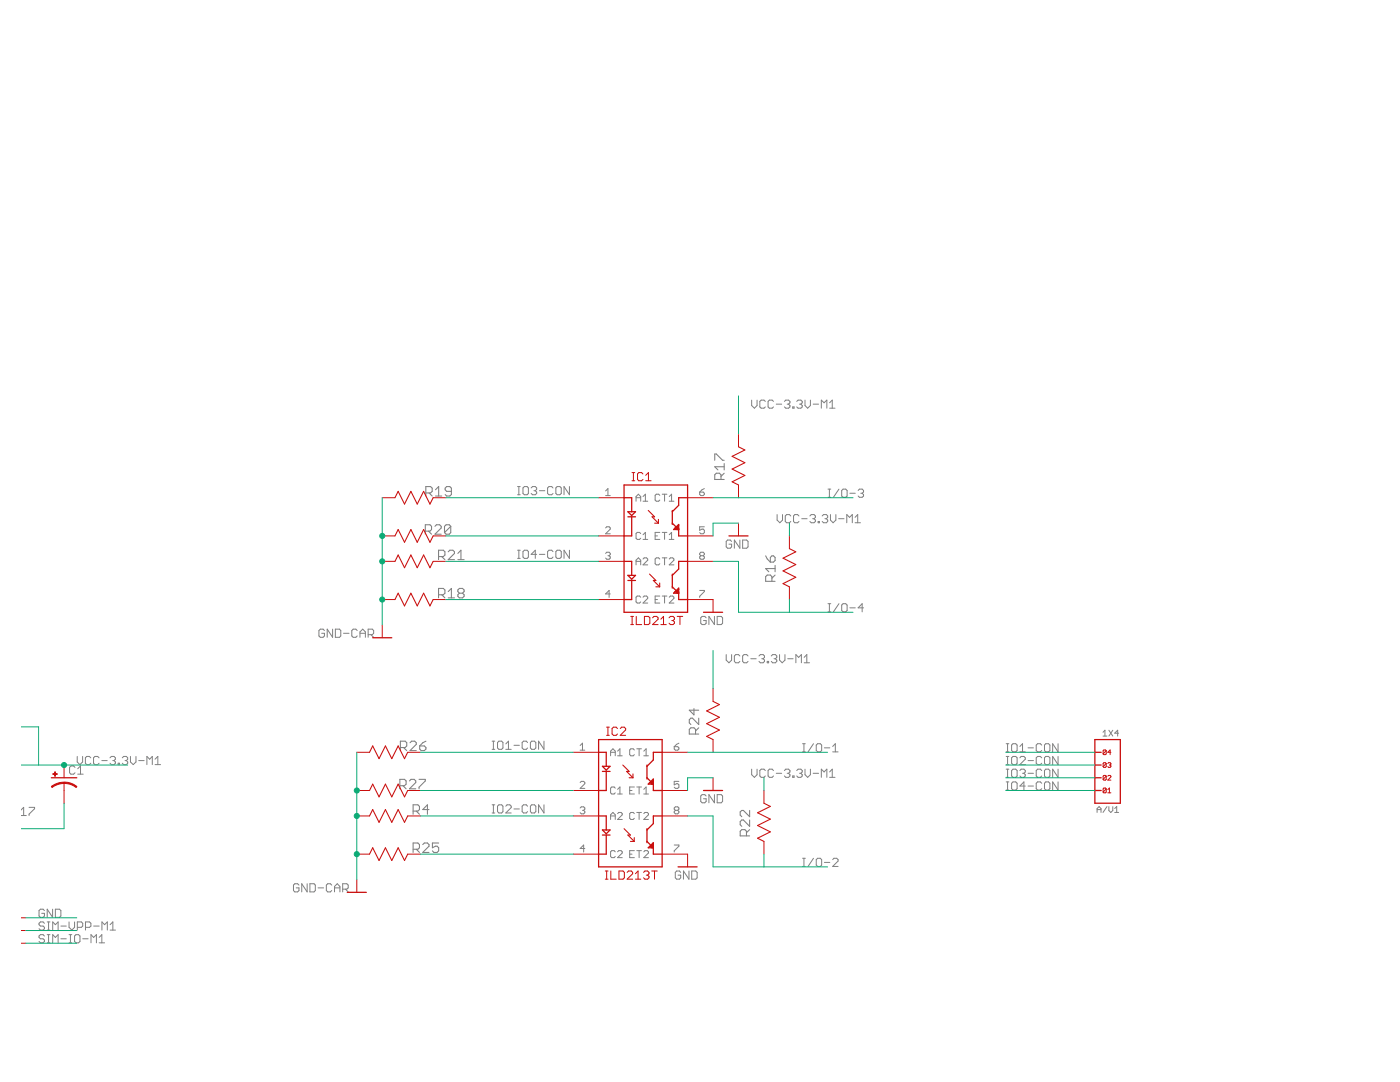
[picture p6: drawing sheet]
<svg xmlns="http://www.w3.org/2000/svg" width="279mm" height="216mm" viewBox="0 0 279 216" stroke-linecap="round" stroke-linejoin="round" font-family="sans-serif">
<g fill="none" stroke="#808080" stroke-width=".2">
<path d="M150 79.8v1.1l.6 .5 .5-.5v-1.1M160.7 79.8v1.1l.5 .5 .5-.5v-1.1M103.3 98.7h.5M103.3 97.1h.5M103.5 97.1v1.6M104.4 97.4l.2-.3h.6l.3 .3v1.1l-.3 .2h-.6l-.2-.2zM106 97.4l.3-.3h.5l.3 .3v.2l-.3 .3M106.6 97.9h.2M106.8 97.9l.3 .3v.3l-.3 .2h-.5l-.3-.2M107.7 97.9h1M110.4 97.4l-.3-.3h-.5l-.3 .3v1.1l.3 .2h.5l.3-.2M111.2 97.1h.5l.3 .3v1.1l-.3 .2h-.5l-.3-.2v-1.1z"/>
<path d="M113.6 97.1v1.6l-1-1.6v1.6M120.9 98l.4-.5v1.4M120.9 98.9h.9M126.9 99.3h1M128.3 99.1l.5-.5v1.4M131.7 98.8l-.3-.2h-.4l-.3 .2v1l.3 .2h.4l.3-.2M132.2 98.6h.9M132.6 98.6v1.4M133.6 99.1l.4-.5v1.4M139.6 98.2h.7l.3 .2v.3l-.3 .2h-.4l-.3-.2zM140.6 97.5l-1 .7M152.7 80.1l-.2-.3h-.6l-.3 .3v1.1l.3 .2h.6l.2-.2"/>
<path d="M154.4 80.1l-.3-.3h-.6l-.2 .3v1.1l.2 .2h.6l.3-.2M154.9 80.6h1.1M156.5 80.1l.3-.3h.6l.2 .3v.3l-.2 .2M157.1 80.6h.3M157.4 80.6l.2 .3v.3l-.2 .2h-.6l-.3-.2M158.2 81.2h.3v.2h-.3zM159 80.1l.3-.3h.5l.3 .3v.3l-.3 .2M159.6 80.6h.2M159.8 80.6l.3 .3v.3l-.3 .2h-.5l-.3-.2M162.3 80.6h1.1M163.9 81.4v-1.6l.6 .6 .5-.6v1.6M165.2 99.2h.6"/>
<path d="M165.2 97.6h.6M165.5 97.6v1.6M165.6 80.4l.5-.6v1.6M165.6 81.4h1M167.4 97.6l-1.1 1.6M168 97.9l.3-.3h.5l.3 .3v1.1l-.3 .2h-.5l-.3-.2zM169.6 98.4h1.1M171.3 97.9l.2-.3h.6l.2 .3v.2l-.2 .3M171.8 98.4h.3M172.1 98.4l.2 .3v.3l-.2 .2h-.6l-.2-.2M103.3 111.4h.5M103.3 109.8h.5"/>
<path d="M103.5 109.8v1.6M104.6 109.8h.6l.3 .3v1l-.3 .3h-.6l-.2-.3v-1zM107.1 110.6h-1.1l.8-.8v1.6M107.7 110.6h1M110.4 110.1l-.3-.3h-.5l-.3 .3v1l.3 .3h.5l.3-.3M111.2 109.8h.5l.3 .3v1l-.3 .3h-.5l-.3-.3v-1zM113.6 109.8v1.6l-1-1.6v1.6M120.9 110.4l.2-.2h.5l.2 .2v.3l-.2 .2M120.9 105.3l.2-.2h.5l.2 .2v.3l-.9 .9h.9M121.3 110.9h.3M121.6 110.9l.2 .2v.3l-.2 .2h-.5l-.2-.2M121.8 118.5h-.9l.7-.7v1.4"/>
<path d="M126.9 100v-.9l.5-.5 .5 .5v.9M126.9 112.7v-.9l.5-.5 .5 .5v.9M126.9 112h1M127.9 119.2l-.3-.3h-.4l-.3 .3v.9l.3 .2h.4l.3-.2M127.9 106.5l-.3-.3h-.4l-.3 .3v.9l.3 .2h.4l.3-.2M128.3 119.2l.3-.3h.4l.3 .3v.2l-1 .9h1M128.3 111.5l.3-.2h.4l.3 .2v.3l-1 .9h1M128.3 107.6h1M128.3 106.7l.5-.5v1.4M128.3 100h1M130.7 119.6h.5M130.7 106.9h.5"/>
<path d="M131.7 118.9h-1v1.4h1M131.7 111.5l-.3-.2h-.4l-.3 .2v1l.3 .2h.4l.3-.2M131.7 106.2h-1v1.4h1M132.2 118.9h.9M132.2 111.3h.9M132.2 106.2h.9M132.6 106.2v1.4M132.6 111.3v1.4M132.6 118.9v1.4M133.6 119.2l.2-.3h.5l.2 .3v.2l-.9 .9h.9M133.6 111.5l.2-.2h.5l.2 .2v.3l-.9 .9h.9M133.6 107.6h.9"/>
<path d="M133.6 100h.9M133.6 106.7l.4-.5v1.4M139.6 117.8h1v.2l-1 1v.2M139.9 110.9l-.3-.2v-.3l.3-.2h.4l.3 .2v.3l-.3 .2M139.9 110.9h.4M139.9 110.9l-.3 .2v.3l.3 .2h.4l.3-.2v-.3l-.3-.2M140.6 105.1h-1v.7l.7-.2 .3 .2v.5l-.3 .2h-.4l-.3-.2M146 108l-.3-.2h-.5l-.3 .2v1.1l.3 .3h.5l.3-.3v-.5h-.5M147.7 107.8v1.6l-1.1-1.6v1.6M148.2 107.8h.8l.3 .2v1.1l-.3 .3h-.8zM155.1 102.7v1.1l.5 .5 .6-.5v-1.1M157.8 103l-.3-.3h-.5l-.3 .3v1.1l.3 .2h.5l.3-.2"/>
<path d="M159.4 103l-.2-.3h-.6l-.2 .3v1.1l.2 .2h.6l.2-.2M160 103.5h1.1M161.6 103l.3-.3h.6l.2 .3v.2l-.2 .3M162.2 103.5h.3M162.5 103.5l.2 .3v.3l-.2 .2h-.6l-.3-.2M163.3 104.1h.2v.2h-.2zM164.1 103l.3-.3h.5l.3 .3v.2l-.3 .3M164.6 103.5h.3M164.9 103.5l.3 .3v.3l-.3 .2h-.5l-.3-.2M165.7 102.7v1.1l.6 .5 .5-.5v-1.1M167.4 103.5h1M169 104.3v-1.6l.5 .5 .6-.5v1.6"/>
<path d="M170.6 104.3h1.1M170.6 103.2l.6-.5v1.6M64.7 125.8l-.2-.3h-.6l-.3 .3v1.1l.3 .3h.6l.2-.3v-.5h-.5M66.4 125.5v1.7l-1.1-1.7v1.7M66.9 125.5h.9l.2 .3v1.1l-.2 .3h-.9zM68.6 126.4h1.1M71.3 125.8l-.3-.3h-.5l-.3 .3v1.1l.3 .3h.5l.3-.3M71.8 126.4h1.1M71.8 127.2v-1.1l.6-.6 .5 .6v1.1M73.5 126.6h.8l.3-.2v-.6l-.3-.3h-.8v1.7M74 126.6l.6 .6M140.9 123.3l-.2-.3h-.6l-.3 .3v1.1l.3 .2h.6l.2-.2v-.6h-.5"/>
<path d="M142.6 123v1.6l-1.1-1.6v1.6M143.1 123h.8l.3 .3v1.1l-.3 .2h-.8zM144.9 130.6v1.1l.6 .5 .5-.5v-1.1M147.7 130.9l-.3-.3h-.6l-.2 .3v1.1l.2 .2h.6l.3-.2M149.3 130.9l-.3-.3h-.5l-.3 .3v1.1l.3 .2h.5l.3-.2M149.8 131.4h1.1M151.5 130.9l.2-.3h.6l.3 .3v.3l-.3 .2M152 131.4h.3M152.3 131.4l.3 .3v.3l-.3 .2h-.6l-.2-.2M153.1 132h.3v.2h-.3zM153.9 130.9l.3-.3h.5l.3 .3v.3l-.3 .2M154.5 131.4h.2"/>
<path d="M154.7 131.4l.3 .3v.3l-.3 .2h-.5l-.3-.2M155.6 130.6v1.1l.5 .5 .6-.5v-1.1M157.2 131.4h1.1M158.8 132.2v-1.6l.6 .6 .5-.6v1.6M160.5 132.2h1.1M160.5 131.2l.5-.6v1.6M165.2 122.1h.6M165.2 120.5h.6M165.5 120.5v1.6M167.4 120.5l-1.1 1.6M168.3 120.5h.5l.3 .2v1.1l-.3 .3h-.5l-.3-.3v-1.1zM169.6 121.3h1.1"/>
<path d="M172.3 121.3h-1l.8-.8v1.6M15 153.1l-.3-.3h-.6l-.2 .3v1.1l.2 .3h.6l.3-.3M15.4 150.9v1.1l.5 .6 .6-.6v-1.1M15.5 154.5h1.1M15.5 153.4l.6-.6v1.7M18.1 151.2l-.3-.3h-.5l-.3 .3v1.1l.3 .3h.5l.3-.3M19.8 151.2l-.3-.3h-.6l-.2 .3v1.1l.2 .3h.6l.3-.3M20.3 151.8h1.1M21.9 151.2l.3-.3h.6l.2 .3v.3l-.2 .3M22.5 151.8h.3M22.8 151.8l.2 .2v.3l-.2 .3h-.6l-.3-.3M23.6 152.3h.3v.3h-.3z"/>
<path d="M24.4 151.2l.3-.3h.5l.3 .3v.3l-.3 .3M25 151.8h.2M25.2 151.8l.3 .2v.3l-.3 .3h-.5l-.3-.3M26 150.9v1.1l.6 .6 .5-.6v-1.1M27.7 151.8h1.1M29.3 152.6v-1.7l.6 .6 .5-.6v1.7M30.9 152.6h1.1M30.9 151.5l.6-.6v1.7M98.2 149.5h.5M98.2 147.9h.5M98.5 147.9v1.6M99.3 148.2l.3-.3h.5l.3 .3v1l-.3 .3h-.5l-.3-.3z"/>
<path d="M100.9 149.5h1.1M100.9 148.4l.6-.5v1.6M102.6 148.7h1.1M105.3 148.2l-.3-.3h-.5l-.3 .3v1l.3 .3h.5l.3-.3M106.1 147.9h.6l.2 .3v1l-.2 .3h-.6l-.2-.3v-1zM108.6 147.9v1.6l-1.1-1.6v1.6M115.8 156.1l.2-.2h.5l.2 .2v.3l-.9 .9h.9M115.8 148.8l.4-.5v1.4M115.8 149.7h.9M121.9 150.8v-.9l.4-.5 .5 .5v.9M121.9 150.1h.9M122.8 157.3l-.2-.3h-.5l-.2 .3v.9l.2 .2h.5l.2-.2"/>
<path d="M123.3 158.4h.9M123.3 157.5l.4-.5v1.4M123.3 149.9l.4-.5v1.4M123.3 150.8h.9M125.7 157.7h.4M126.6 157h-.9v1.4h.9M126.6 149.6l-.2-.2h-.5l-.2 .2v1l.2 .2h.5l.2-.2M127.1 157h.9M127.1 149.4h.9M127.6 149.4v1.4M127.6 157v1.4M128.5 158.4h.9"/>
<path d="M128.5 150.8h.9M128.5 157.5l.4-.5v1.4M128.5 149.9l.4-.5v1.4M134.6 149h.7l.2 .2v.3l-.2 .2h-.5l-.2-.2zM135.5 155.9h-.9v.7l.4-.2h.3l.2 .2v.5l-.2 .2h-.5l-.2-.2M135.5 148.3l-.9 .7M140.9 158.8l-.2-.2h-.6l-.3 .2v1.1l.3 .3h.6l.2-.3v-.5h-.5M142.6 158.6v1.6l-1.1-1.6v1.6M143.1 158.6h.8l.3 .2v1.1l-.3 .3h-.8zM150 153.5v1.1l.6 .5 .5-.5v-1.1M152.7 153.8l-.2-.3h-.6l-.3 .3v1l.3 .3h.6l.2-.3M154.4 153.8l-.3-.3h-.6l-.2 .3v1l.2 .3h.6l.3-.3"/>
<path d="M154.9 154.3h1.1M156.5 153.8l.3-.3h.6l.2 .3v.2l-.2 .3M157.1 154.3h.3M157.4 154.3l.2 .3v.2l-.2 .3h-.6l-.3-.3M158.2 154.8h.3v.3h-.3zM159 153.8l.3-.3h.5l.3 .3v.2l-.3 .3M159.6 154.3h.2M159.8 154.3l.3 .3v.2l-.3 .3h-.5l-.3-.3M160.2 150h.5M160.2 148.4h.5M160.4 148.4v1.6M160.7 153.5v1.1l.5 .5 .5-.5v-1.1"/>
<path d="M162.3 154.3h1.1M162.3 148.4l-1 1.6M162.9 148.7l.3-.3h.5l.3 .3v1.1l-.3 .2h-.5l-.3-.2zM163.9 155.1v-1.6l.6 .5 .5-.5v1.6M164.5 149.2h1.1M165.6 155.1h1M165.6 154l.5-.5v1.6M166.2 150h1.1M166.2 148.9l.5-.5v1.6M200.8 153.5h.5M200.8 155.1h.5M200.8 150.9h.5"/>
<path d="M200.8 152.6h.5M200.8 150h.5M200.8 148.4h.5M200.8 157.6h.5M200.8 156h.5M201.1 148.4v1.6M201.1 150.9v1.7M201.1 153.5v1.6M201.1 156v1.6M201.9 148.7l.3-.3h.5l.3 .3v1.1l-.3 .2h-.5l-.3-.2zM202.2 153.5h.5l.3 .3v1l-.3 .3h-.5l-.3-.3v-1zM202.2 150.9h.5l.3 .3v1.1l-.3 .3h-.5l-.3-.3v-1.1z"/>
<path d="M202.2 156h.5l.3 .3v1.1l-.3 .2h-.5l-.3-.2v-1.1zM203.5 153.8l.3-.3h.5l.3 .3v.2l-.3 .3M203.5 151.2l.3-.3h.5l.3 .3v.3l-1.1 1.1h1.1M203.5 150h1.1M203.5 148.9l.6-.5v1.6M204.1 154.3h.2M204.3 154.3l.3 .3v.2l-.3 .3h-.5l-.3-.3M204.6 156.8h-1.1l.8-.8v1.6M205.2 154.3h1M205.2 151.8h1M205.2 149.2h1M205.2 156.8h1"/>
<path d="M207.9 153.8l-.3-.3h-.5l-.3 .3v1l.3 .3h.5l.3-.3M207.9 151.2l-.3-.3h-.5l-.3 .3v1.1l.3 .3h.5l.3-.3M207.9 148.7l-.3-.3h-.5l-.3 .3v1.1l.3 .2h.5l.3-.2M207.9 156.3l-.3-.3h-.5l-.3 .3v1.1l.3 .2h.5l.3-.2M208.7 153.5h.6l.2 .3v1l-.2 .3h-.6l-.3-.3v-1zM208.7 150.9h.6l.2 .3v1.1l-.2 .3h-.6l-.3-.3v-1.1zM208.7 148.4h.6l.2 .3v1.1l-.2 .2h-.6l-.3-.2v-1.1zM208.7 156h.6l.2 .3v1.1l-.2 .2h-.6l-.3-.2v-1.1zM211.2 148.4v1.6l-1.1-1.6v1.6M211.2 150.9v1.7l-1.1-1.7v1.7M211.2 153.5v1.6l-1.1-1.6v1.6M211.2 156v1.6l-1.1-1.6v1.6"/>
<path d="M220.1 146.1l.4-.4v1.2M220.1 146.9h.8M221.3 145.7l.8 1.2M222.1 145.7l-.8 1.2M223.2 146.3h-.7l.6-.6v1.2M4.2 161.6l.5-.5v1.6M4.2 162.7h1M5.8 161.1h1.1v.3l-1.1 1.1v.2M59.7 176.6l-.3-.3h-.6l-.2 .3v1.1l.2 .3h.6l.3-.3v-.5h-.6M61.3 176.3v1.7l-1.1-1.7v1.7M61.8 176.3h.9l.2 .3v1.1l-.2 .3h-.9zM63.5 177.2h1.1"/>
<path d="M66.2 176.6l-.3-.3h-.5l-.3 .3v1.1l.3 .3h.5l.3-.3M66.8 177.2h1M66.8 178v-1.1l.5-.6 .5 .6v1.1M68.4 177.4h.8l.3-.2v-.6l-.3-.3h-.8v1.7M68.9 177.4l.6 .6M98.2 162.2h.5M98.2 160.6h.5M98.5 160.6v1.6M99.6 160.6h.5l.3 .3v1l-.3 .3h-.5l-.3-.3v-1zM100.9 160.9l.3-.3h.5l.3 .3v.2l-1.1 1.1h1.1M102.6 161.4h1.1M105.3 160.9l-.3-.3h-.5l-.3 .3v1l.3 .3h.5l.3-.3"/>
<path d="M106.1 160.6h.6l.2 .3v1l-.2 .3h-.6l-.2-.3v-1zM108.6 160.6v1.6l-1.1-1.6v1.6M115.8 161.2l.2-.2h.5l.2 .2v.3l-.2 .2M116.2 161.7h.3M116.5 161.7l.2 .2v.3l-.2 .2h-.5l-.2-.2M116.7 169.3h-.9l.7-.7v1.4M121.9 163.5v-.9l.4-.5 .5 .5v.9M121.9 162.8h.9M122.8 170l-.2-.3h-.5l-.2 .3v.9l.2 .2h.5l.2-.2M123.3 170l.2-.3h.5l.2 .3v.2l-.9 .9h.9M123.3 162.3l.2-.2h.5l.2 .2v.3l-.9 .9h.9M125.7 170.4h.4"/>
<path d="M126.6 169.7h-.9v1.4h.9M126.6 162.3l-.2-.2h-.5l-.2 .2v1l.2 .2h.5l.2-.2M127.1 169.7h.9M127.1 162.1h.9M127.6 162.1v1.4M127.6 169.7v1.4M128.5 170l.2-.3h.5l.2 .3v.2l-.9 .9h.9M128.5 162.3l.2-.2h.5l.2 .2v.3l-.9 .9h.9M134.6 168.6h.9v.2l-.9 1v.2M134.8 161.7l-.2-.2v-.3l.2-.2h.5l.2 .2v.3l-.2 .2M134.8 161.7h.5M134.8 161.7l-.2 .2v.3l.2 .2h.5l.2-.2v-.3l-.2-.2"/>
<path d="M135.8 174.1l-.2-.3h-.6l-.2 .3v1.1l.2 .2h.6l.2-.2v-.6h-.5M137.5 173.8v1.6l-1.1-1.6v1.6M138 173.8h.9l.2 .3v1.1l-.2 .2h-.9zM160.2 172.9h.5M160.2 171.3h.5M160.4 171.3v1.6M162.3 171.3l-1 1.6M162.9 171.5l.3-.2h.5l.3 .2v1.1l-.3 .3h-.5l-.3-.3zM164.5 172.1h1.1M166.2 171.5l.2-.2h.6l.3 .2v.3l-1.1 1.1h1.1M218.9 162.1v-.8l.5-.3 .3 .3v.8M218.9 161.5h.8"/>
<path d="M220.9 161l-.8 1.1M221.3 161v.7l.4 .4 .4-.4v-.7M222.5 162.1h.7M222.5 161.3l.4-.3v1.1M8.9 181.7l-.3-.3h-.5l-.3 .3v1.1l.3 .2h.5l.3-.2v-.6h-.6M8.9 184.2l-.3-.2h-.5l-.3 .2v.3l.3 .3h.5l.3 .2v.3l-.3 .3h-.5l-.3-.3M8.9 186.8l-.3-.3h-.5l-.3 .3v.2l.3 .3h.5l.3 .3v.3l-.3 .2h-.5l-.3-.2M9.4 184h.6M9.4 185.6h.6M9.4 186.5h.6M9.4 188.1h.6M9.7 184v1.6"/>
<path d="M9.7 186.5v1.6M10.5 181.4v1.6l-1.1-1.6v1.6M10.5 185.6v-1.6l.5 .5 .6-.5v1.6M10.5 188.1v-1.6l.5 .5 .6-.5v1.6M11 181.4h.9l.2 .3v1.1l-.2 .2h-.9zM12.1 184.8h1.1M12.1 187.3h1.1M13.8 184v1l.5 .6 .6-.6v-1M13.8 186.5h.5M13.8 188.1h.5M14.1 186.5v1.6M15.2 186.5h.5l.3 .3v1.1l-.3 .2h-.5l-.3-.2v-1.1z"/>
<path d="M15.4 185h.8l.3-.2v-.6l-.3-.2h-.8v1.6M16.5 187.3h1.1M17.1 185h.8l.2-.2v-.6l-.2-.2h-.8v1.6M18.2 188.1v-1.6l.5 .5 .5-.5v1.6M18.7 184.8h1.1M19.8 188.1h1.1M19.8 187l.5-.5v1.6M20.3 185.6v-1.6l.6 .5 .5-.5v1.6M22 185.6h1.1M22 184.5l.5-.5v1.6"/>
</g>
<g fill="none" stroke="#808080" stroke-width=".21">
<path d="M85 98.4h.9l.4-.4v-.6l-.4-.3h-.9v1.9M85.6 98.4l.7 .6M86.9 97.7l.6-.6v1.9M86.9 99h1.3M90.1 98h-1l-.3-.3v-.3l.3-.3h.7l.3 .3v1.3l-.3 .3h-.7l-.3-.3M142.6 91.8v-1.2h.4l1.2 1.2h.3M143.9 95.7v-1l-.3-.3h-.6l-.4 .3v1h1.9M144.5 94.4l-.6 .7M144.5 93.1h-1.9l.7 .7M144.5 92.5v1.3M84.9 106h.9l.3-.3v-.7l-.3-.3h-.9v1.9M85.5 106l.6 .6"/>
<path d="M86.8 105l.3-.3h.6l.4 .3v.3l-1.3 1.3h1.3M87.5 111.1h1l.3-.4v-.6l-.3-.3h-1v1.9M87.5 118.7h1l.3-.3v-.7l-.3-.3h-1v1.9M88.2 118.7l.6 .6M88.2 111.1l.6 .6M89.5 118l.6-.6v1.9M89.5 119.3h1.2M89.5 110.1l.3-.3h.6l.3 .3v.3l-1.2 1.3h1.2M90 105l-.3-.3h-.7l-.3 .3v1.3M90 105v1.3l-.3 .3h-.7l-.3-.3M90 105l-1.3 1.3M91.4 111.7h1.2"/>
<path d="M91.4 110.4l.6-.6v1.9M91.7 118.4l-.3-.4v-.3l.3-.3h.6l.3 .3v.3l-.3 .4M91.7 118.4l-.3 .3v.3l.3 .3h.6l.3-.3v-.3l-.3-.3M91.7 118.4h.6M152.8 110.9l.3 .6 .6 .7M153.7 111.2l.4-.3h.3l.3 .3v.6l-.3 .4h-.7zM154.1 116v-.9l-.4-.4h-.6l-.3 .4v.9h1.9M154.7 114.7l-.6 .7M154.7 113.5h-1.9l.6 .6M154.7 112.8v1.3M79.8 156.8h.9l.3-.3v-.7l-.3-.3h-.9v1.9M79.9 149.2h1l.3-.4v-.6l-.3-.3h-1v1.9"/>
<path d="M80.4 156.8l.6 .6M80.5 149.2l.7 .6M81.7 155.8l.3-.3h.7l.3 .3v.3l-1.3 1.3h1.3M81.8 148.2l.3-.3h.7l.3 .3v.3l-1.3 1.3h1.3M83.6 155.5h1.3v.3l-1.3 1.3v.3M83.8 148.8h.9l.3 .4v.3l-.3 .3h-.6l-.3-.3zM85 147.9l-.6 .3-.6 .6M138.5 141.4v1.2l-.9-.9h1.8M138.8 146.5v-1l-.3-.3h-.6l-.3 .3v1h1.8M139.4 143.3v1.3l-1.2-1.3h-.3l-.3 .3v.7l.3 .3M139.4 145.2l-.6 .7M82.4 161.8h1l.3-.3v-.6l-.3-.3h-1v1.9"/>
<path d="M82.4 169.5h1l.3-.3v-.7l-.3-.3h-1v1.9M83.1 169.5l.6 .6M83.1 161.8l.6 .7M84.4 168.5l.3-.3h.6l.3 .3v.3l-1.2 1.3h1.2M85.6 161.5h-1.2l.9-.9v1.9M87.5 168.2h-1.2v1l.6-.4h.3l.3 .4v.6l-.3 .3h-.6l-.3-.3M149 166.8v-.9l-.3-.4h-.7l-.3 .4v.9h1.9M149.6 161.7v1.3l-1.2-1.3h-.4l-.3 .3v.6l.3 .4M149.6 163.6v1.3l-1.2-1.3h-.4l-.3 .3v.7l.3 .3M149.6 165.5l-.6 .7"/>
</g>
<g fill="none" stroke="#c90d0c" stroke-width=".2">
<path d="M76.3 99.3h2.5M86.4 99.3h2.6M119.5 99.3h5M126.1 95.9h.6M126.1 94.3h.6M126.4 94.3v1.6M128.3 94.6l-.3-.3h-.5l-.3 .3v1.1l.3 .2h.5l.3-.2M128.9 95.9h1M128.9 94.8l.5-.5v1.6M137.2 99.3h5.1M147.4 86.6v2.6M147.4 96.8v2.5"/>
<path d="M76.3 119.6h2.5M76.3 112h2.5M76.3 106.9h2.5M86.4 119.6h2.6M86.4 112h2.6M86.4 106.9h2.6M119.5 119.6h5M119.5 112h5M119.5 106.9h5M137.2 119.6h5.1v2.6M137.2 112h5.1M137.2 106.9h5.1"/>
<path d="M147.4 104.4v2.5M157.5 106.9v2.6M157.5 117.1v2.5M76.3 124.7v2.6M125.9 124.6h.5M125.9 123h.5M126.2 123v1.6M127 123v1.6h1.1M128.6 123h.8l.3 .3v1.1l-.3 .2h-.8zM130.2 123.3l.3-.3h.6l.2 .3v.2l-1.1 1.1h1.1M131.9 124.6h1.1M131.9 123.5l.5-.5v1.6"/>
<path d="M133.5 123.3l.3-.3h.5l.3 .3v.2l-.3 .3M134.1 123.8h.2M134.3 123.8l.3 .3v.3l-.3 .2h-.5l-.3-.2M135.1 123h1.1M135.7 123v1.6M142.3 137.4v2.6M12.8 152.7v2.5M12.8 156.2v4.1M71.2 157.7h2.5M71.2 150.1h2.5M81.4 157.7h2.5M81.4 150.1h2.5"/>
<path d="M114.4 157.7h5.1M114.4 150.1h5.1M121.1 146.7h.5M121.1 145.1h.5M121.3 145.1v1.6M123.2 145.4l-.2-.3h-.6l-.2 .3v1.1l.2 .2h.6l.2-.2M123.8 145.4l.3-.3h.5l.3 .3v.2l-1.1 1.1h1.1M132.1 157.7h5.1M132.1 150.1h5.1M142.3 147.6v2.5M142.3 155.2v2.5M152.5 157.7v2.6"/>
<path d="M220.8 149.8l-.2-.2-.4 .2v.6M220.8 152.3l-.2-.1-.4 .1v.7M220.8 154.9l-.2-.2-.4 .2v.6M220.8 157.4l-.2-.2h-.3l-.1 .2v.7M220.8 149.8v.6l-.2 .2-.4-.2M220.8 152.3v.7l-.2 .1-.4-.1M220.8 154.9v.6l-.2 .2-.4-.2M220.8 157.4v.7l-.2 .1-.4-.1M220.8 157.4l-.6 .7M220.8 154.9l-.6 .6M220.8 152.3l-.6 .7M220.8 149.8l-.6 .6"/>
<path d="M221.1 158.2h.6M221.1 157.6l.3-.4v1M221.1 154.9l.1-.2 .5 .2-.6 .8h.6M221.1 152.3l.5-.1 .1 .1-.1 .4M221.4 152.7h.2M221.6 152.7l.1 .1-.1 .3-.5-.1M221.7 150.1h-.6l.5-.5v1M71.2 170.4h2.5M71.2 162.8h2.5M71.2 175.5v2.6M81.4 170.4h2.5M81.4 162.8h2.5"/>
<path d="M114.4 170.4h5.1M114.4 162.8h5.1M120.8 175.4h.5M120.8 173.8h.5M121.1 173.8v1.6M121.9 173.8v1.6h1.1M123.5 173.8h.8l.3 .3v1.1l-.3 .2h-.8zM125.2 174.1l.2-.3h.6l.3 .3v.2l-1.1 1.1h1.1M126.8 175.4h1.1M126.8 174.3l.5-.5v1.6M128.4 174.1l.3-.3h.5l.3 .3v.2l-.3 .3M129 174.6h.2"/>
<path d="M129.2 174.6l.3 .3v.3l-.3 .2h-.5l-.3-.2M130.1 173.8h1.1M130.6 173.8v1.6M132.1 170.4h5.1v2.6M132.1 162.8h5.1M152.5 167.9v2.5M4.1 183.1h1.1M4.1 185.7h1.1M4.1 188.2h1.1"/>
</g>
<g fill="none" stroke="#c90d0c" stroke-width=".25">
<path d="M124.5 96.8h12.7v25.4h-12.7zM124.5 99.3h1.6v2.8M137.2 99.3h-1.8v1.5l-1.2 1.3M124.5 112h1.6v2.8M125.3 102.1h1.5l-.7 .8zM125.3 103.1h1.5M125.3 114.8h1.5l-.7 .8zM125.3 115.8h1.5M126.1 103.1v3.8h-1.6M126.1 115.8v3.8h-1.6M134.2 104.4l1.2 1.3h-1l1-1.1v2.3h1.8M134.2 117.1l1.2 1.3h-1l1-1.1v2.3h1.8"/>
<path d="M134.2 101.9v2.7M134.2 114.6v2.7M134.7 105.4h.2M134.7 118.1h.2M134.9 105.4l.3 .3v-.5l.2 .2M134.9 118.1l.3 .3v-.5l.2 .2M135.4 104.9l-.5 .5M135.4 117.6l-.5 .5M137.2 112h-1.8v1.5l-1.2 1.3M145.5 106.9h3.8M74.4 127.3h3.8M140.4 122.2h3.8"/>
<path d="M10.2 155.2h5.1M119.5 147.6h12.6v25.4h-12.6zM119.5 150.1h1.5v2.8M120.2 152.9h1.6l-.8 .8zM120.2 153.9h1.6M121 153.9v3.8h-1.5M129.1 155.2l1.3 1.3h-1l1-1.1v2.3h1.7M129.1 152.7v2.7M129.6 156.2h.3M129.9 156.2l.2 .3v-.5l.3 .2M130.4 155.7l-.5 .5M132.1 150.1h-1.7v1.5l-1.3 1.3"/>
<path d="M140.4 157.7h3.8M218.5 155.2h1.3M218.5 157.7h1.3M218.5 147.6h5.1v12.7h-5.1zM218.5 150.1h1.3M218.5 152.7h1.3M69.3 178.1h3.8M119.5 162.8h1.5v2.8M120.2 165.6h1.6l-.8 .8zM120.2 166.6h1.6M121 166.6v3.8h-1.5M129.1 167.9l1.3 1.3h-1l1-1.1v2.3h1.7"/>
<path d="M129.1 165.4v2.7M129.6 168.9h.3M129.9 168.9l.2 .3v-.5l.3 .2M130.4 168.4l-.5 .5M132.1 162.8h-1.7v1.5l-1.3 1.3M135.3 173h3.8"/>
</g>
<g fill="#c90d0c" stroke="#c90d0c" stroke-width=".2">
<path d="M12.8 156.1h.3a3.9 3.9 0 0 1 2.2 .9l-.1 .1-1.4-.7-1-.1z" fill-rule="evenodd"/>
<path d="M10.2 156.9l1.3-.6 1.3-.2v.2l-1 .2-1.4 .6z" fill-rule="evenodd"/>
</g>
<g fill="#c90d0c" stroke="#c90d0c" stroke-width=".2">
<path d="M10.5 154.4h.9v.1h-.9z"/>
<path d="M10.9 154h.1v.9h-.1z"/>
</g>
<g fill="none" stroke="#c90d0c" stroke-width=".21">
<path d="M78.8 99.3l.7-1.3 1.2 2.6 1.3-2.6 1.3 2.6 1.2-2.6 1.3 2.6 .6-1.3M147.4 89.2l1.3 .6-2.6 1.3 2.6 1.2-2.6 1.3 2.6 1.3-2.6 1.2 1.3 .7M78.8 119.6l.7-1.2 1.2 2.5 1.3-2.5 1.3 2.5 1.2-2.5 1.3 2.5 .6-1.3M78.8 106.9l.7-1.2 1.2 2.5 1.3-2.5 1.3 2.5 1.2-2.5 1.3 2.5 .6-1.3M78.8 112l.7-1.3 1.2 2.6 1.3-2.6 1.3 2.6 1.2-2.6 1.3 2.6 .6-1.3M129.4 101.9l1.2 1.2h-.5l1.3 1.3M129.6 114.6l1.3 1.2h-.5l1.3 1.3M130.6 104.4h.8M130.9 117.1h.8M131.4 103.6v.8M131.7 116.3v.8M157.5 109.5l1.3 .6-2.5 1.3 2.5 1.2-2.5 1.3 2.5 1.3-2.5 1.3 1.2 .6"/>
<path d="M142.3 140l1.3 .6-2.6 1.3 2.6 1.2-2.6 1.3 2.6 1.3-2.6 1.2 1.3 .7M73.7 150.1l.7-1.3 1.2 2.6 1.3-2.6 1.3 2.6 1.3-2.6 1.2 2.6 .7-1.3M73.7 157.7l.7-1.2 1.2 2.5 1.3-2.5 1.3 2.5 1.3-2.5 1.2 2.5 .7-1.3M124.3 152.7l1.3 1.2h-.5l1.2 1.3M125.6 155.2h.7M126.3 154.4v.8M73.7 170.4l.7-1.2 1.2 2.5 1.3-2.5 1.3 2.5 1.3-2.5 1.2 2.5 .7-1.3M73.7 162.8l.7-1.3 1.2 2.6 1.3-2.6 1.3 2.6 1.3-2.6 1.2 2.6 .7-1.3M124.5 165.4l1.3 1.2h-.5l1.3 1.3M125.8 167.9h.8M126.6 167.1v.8M152.5 160.3l1.2 .6-2.5 1.3 2.5 1.2-2.5 1.3 2.5 1.3-2.5 1.3 1.3 .6"/>
</g>
<g fill="none" stroke="#0dab76" stroke-width=".2">
<path d="M147.4 79v7.6M76.3 99.3v25.4M89 99.3h30.5M142.3 99.3h27.9M89 106.9h30.5M89 119.6h30.5M89 112h30.5M142.3 112h5.1v10.2h22.8M147.4 104.4h-5.1v2.5M157.5 104.4v2.5M157.5 119.6v2.6M142.3 129.8v7.6"/>
<path d="M4.1 152.7h21.4M4.1 145h3.6v7.7M71.2 150.1v25.4M83.9 150.1h30.5M83.9 157.7h30.5M137.2 150.1h28M142.3 155.2h-5.1v2.5M152.5 155.2v2.5M200.7 155.2h17.8M200.7 152.7h17.8M200.7 150.1h17.8M200.7 157.7h17.8"/>
<path d="M12.8 160.3v5.1h-8.7M83.9 162.8h30.5M83.9 170.4h30.5M137.2 162.8h5.1v10.2h22.9M152.5 170.4v2.6M5.2 183.1h10.1M5.2 185.7h10.1M5.2 188.2h10.1"/>
</g>
<g fill="#0dab76" stroke="#0dab76" stroke-width=".2">
<circle cx="71.2" cy="157.7" r=".51"/>
<circle cx="71.2" cy="162.8" r=".51"/>
<circle cx="71.2" cy="170.4" r=".51"/>
<circle cx="76.3" cy="106.9" r=".51"/>
<circle cx="76.3" cy="112" r=".51"/>
<circle cx="76.3" cy="119.6" r=".51"/>
<circle cx="12.8" cy="152.7" r=".51"/>
</g>
</svg>
